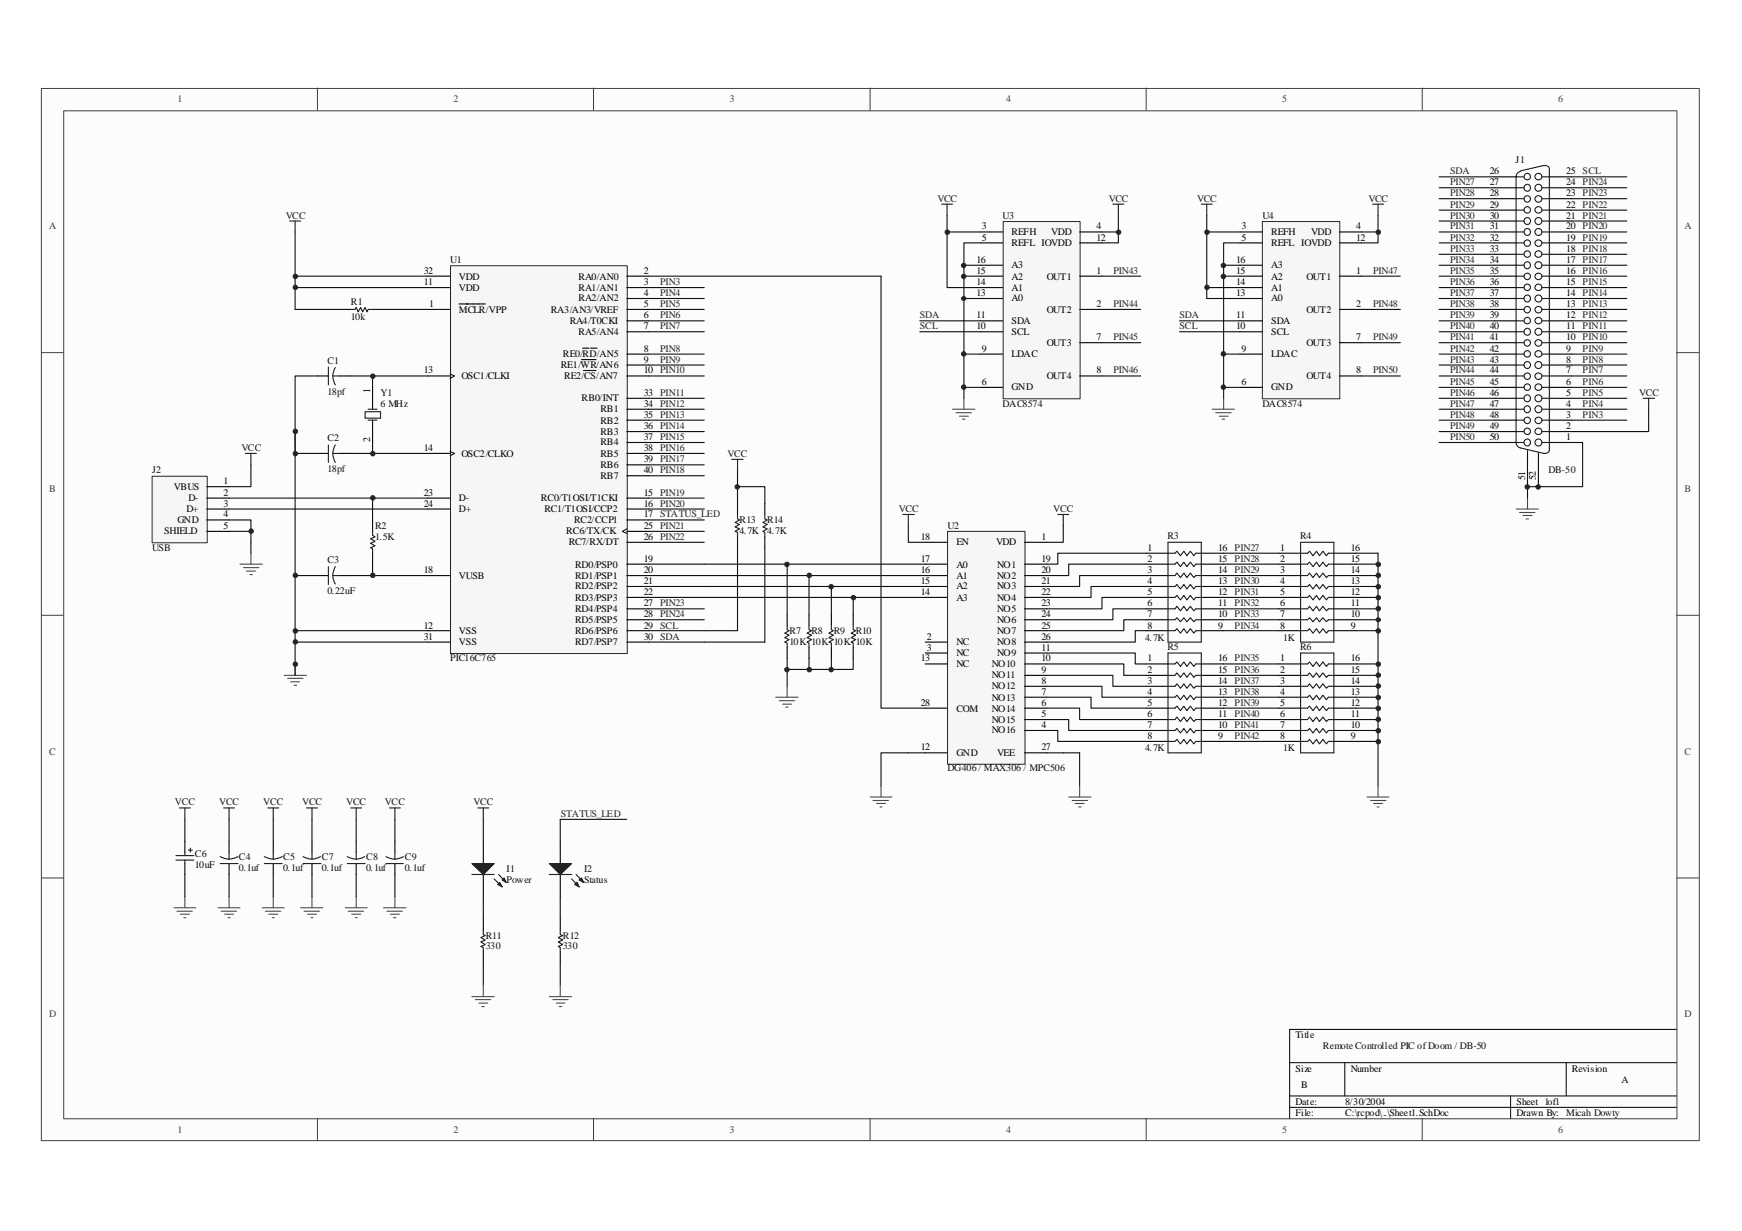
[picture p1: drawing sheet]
<svg xmlns="http://www.w3.org/2000/svg" width="297mm" height="210mm" viewBox="0 0 297 210" stroke-linecap="round" stroke-linejoin="round" font-family="sans-serif">
<defs><g id="words">
<g font-size="1.7" fill="#3f3f3f">
<text x="30.3" y="17.5">1</text>
<text x="77.3" y="17.5">2</text>
<text x="124.4" y="17.5">3</text>
<text x="171.6" y="17.5">4</text>
<text x="218.6" y="17.5">5</text>
<text x="265.7" y="17.5">6</text>
<text x="8.4" y="39.1">A</text>
<text x="287.2" y="39.1">A</text>
<text x="8.4" y="83.9">B</text>
<text x="287.2" y="83.9">B</text>
<text x="8.4" y="128.7">C</text>
<text x="287.2" y="128.7">C</text>
<text x="8.4" y="173.5">D</text>
<text x="287.2" y="173.5">D</text>
<text x="30.3" y="193.1">1</text>
<text x="77.3" y="193.1">2</text>
<text x="124.4" y="193.1">3</text>
<text x="171.6" y="193.1">4</text>
<text x="218.6" y="193.1">5</text>
<text x="265.7" y="193.1">6</text>
</g>
<g font-size="1.7" fill="#252525">
<text x="247.3" y="29.7">SDA</text>
<text x="247.3" y="35.4">PIN29</text>
<text x="247.3" y="33.5">PIN28</text>
<text x="247.3" y="31.6">PIN27</text>
<text x="247.3" y="39.1">PIN31</text>
<text x="247.3" y="37.3">PIN30</text>
<text x="247.3" y="41.1">PIN32</text>
<text x="189.9" y="46.8">PIN43</text>
<text x="234.1" y="46.8">PIN47</text>
<text x="247.3" y="46.8">PIN35</text>
<text x="247.3" y="44.8">PIN34</text>
<text x="247.3" y="42.9">PIN33</text>
<text x="112.6" y="48.6">PIN3</text>
<text x="112.6" y="52.4">PIN5</text>
<text x="112.6" y="50.5">PIN4</text>
<text x="189.9" y="52.4">PIN44</text>
<text x="234.1" y="52.4">PIN48</text>
<text x="247.3" y="52.4">PIN38</text>
<text x="247.3" y="50.5">PIN37</text>
<text x="247.3" y="48.6">PIN36</text>
<text x="112.6" y="60">PIN8</text>
<text x="112.6" y="54.3">PIN6</text>
<text x="112.6" y="56.1">PIN7</text>
<text x="156.8" y="54.3">SDA</text>
<text x="156.8" y="56.1">SCL</text>
<text x="189.9" y="58">PIN45</text>
<text x="201.1" y="54.3">SDA</text>
<text x="201.1" y="56.1">SCL</text>
<text x="234.1" y="58">PIN49</text>
<text x="247.3" y="60">PIN42</text>
<text x="247.3" y="58">PIN41</text>
<text x="247.3" y="56.1">PIN40</text>
<text x="247.3" y="54.3">PIN39</text>
<text x="269.9" y="60">PIN9</text>
<text x="112.6" y="61.8">PIN9</text>
<text x="189.9" y="63.7">PIN46</text>
<text x="234.1" y="63.7">PIN50</text>
<text x="247.3" y="65.6">PIN45</text>
<text x="247.3" y="63.7">PIN44</text>
<text x="247.3" y="61.8">PIN43</text>
<text x="269.9" y="65.6">PIN6</text>
<text x="269.9" y="63.7">PIN7</text>
<text x="269.9" y="61.8">PIN8</text>
<text x="247.3" y="71.3">PIN48</text>
<text x="247.3" y="69.4">PIN47</text>
<text x="247.3" y="67.5">PIN46</text>
<text x="269.9" y="71.3">PIN3</text>
<text x="269.9" y="69.4">PIN4</text>
<text x="269.9" y="67.5">PIN5</text>
<text x="247.3" y="75">PIN50</text>
<text x="247.3" y="73.2">PIN49</text>
<text x="210.5" y="107.2">PIN34</text>
<text x="210.5" y="126.1">PIN42</text>
<text x="95.6" y="139.3">STATUS_LED</text>
</g>
<g font-size="1.7">
<text x="254" y="29.7">26</text>
<text x="267.1" y="29.7">25 SCL</text>
<text x="254" y="35.4">29</text>
<text x="254" y="33.5">28</text>
<text x="254" y="31.6">27</text>
<text x="267.1" y="31.6">24 PIN24</text>
<text x="267.1" y="33.5">23 PIN23</text>
<text x="267.1" y="35.4">22 PIN22</text>
<text x="167.4" y="39.1">3</text>
<text x="167.4" y="41.1">5</text>
<text x="172.5" y="40.1">REFH</text>
<text x="179.3" y="40.1">VDD</text>
<text x="187" y="39.1">4</text>
<text x="187" y="41.1">12</text>
<text x="211.7" y="39.1">3</text>
<text x="211.7" y="41.1">5</text>
<text x="216.8" y="40.1">REFH</text>
<text x="223.5" y="40.1">VDD</text>
<text x="231.3" y="39.1">4</text>
<text x="231.3" y="41.1">12</text>
<text x="254" y="37.3">30</text>
<text x="254" y="41.1">32</text>
<text x="254" y="39.1">31</text>
<text x="267.1" y="39.1">20 PIN20</text>
<text x="267.1" y="41.1">19 PIN19</text>
<text x="267.1" y="37.3">21 PIN21</text>
<text x="72.2" y="46.8">32</text>
<text x="78.3" y="47.7">VDD</text>
<text x="98.7" y="47.7">RA0/AN0</text>
<text x="109.8" y="46.8">2</text>
<text x="166.5" y="46.8">15</text>
<text x="166.5" y="44.8">16</text>
<text x="172.5" y="47.7">A2</text>
<text x="172.5" y="45.7">A3</text>
<text x="172.5" y="42">REFL IOVDD</text>
<text x="178.5" y="47.7">OUT1</text>
<text x="187" y="46.8">1</text>
<text x="210.8" y="46.8">15</text>
<text x="210.8" y="44.8">16</text>
<text x="216.8" y="47.7">A2</text>
<text x="216.8" y="45.7">A3</text>
<text x="216.8" y="42">REFL IOVDD</text>
<text x="222.8" y="47.7">OUT1</text>
<text x="231.3" y="46.8">1</text>
<text x="254" y="46.8">35</text>
<text x="254" y="44.8">34</text>
<text x="254" y="42.9">33</text>
<text x="267.1" y="46.8">16 PIN16</text>
<text x="267.1" y="44.8">17 PIN17</text>
<text x="267.1" y="42.9">18 PIN18</text>
<text x="72.2" y="48.6">11</text>
<text x="73.2" y="52.4">1</text>
<text x="78.3" y="53.4">MCLR/VPP</text>
<text x="78.3" y="49.5">VDD</text>
<text x="93.9" y="53.4">RA3/AN3/VREF</text>
<text x="98.7" y="49.5">RA1/AN1</text>
<text x="98.7" y="51.4">RA2/AN2</text>
<text x="109.8" y="48.6">3</text>
<text x="109.8" y="50.5">4</text>
<text x="109.8" y="52.4">5</text>
<text x="166.5" y="48.6">14</text>
<text x="166.5" y="50.5">13</text>
<text x="172.5" y="49.5">A1</text>
<text x="172.5" y="51.4">A0</text>
<text x="178.5" y="53.4">OUT2</text>
<text x="187" y="52.4">2</text>
<text x="210.8" y="48.6">14</text>
<text x="210.8" y="50.5">13</text>
<text x="216.8" y="49.5">A1</text>
<text x="216.8" y="51.4">A0</text>
<text x="222.8" y="53.4">OUT2</text>
<text x="231.3" y="52.4">2</text>
<text x="254" y="52.4">38</text>
<text x="254" y="50.5">37</text>
<text x="254" y="48.6">36</text>
<text x="267.1" y="52.4">13 PIN13</text>
<text x="267.1" y="50.5">14 PIN14</text>
<text x="267.1" y="48.6">15 PIN15</text>
<text x="97.1" y="55.2">RA4/T0CKI</text>
<text x="98.7" y="57.1">RA5/AN4</text>
<text x="109.8" y="54.3">6</text>
<text x="109.8" y="56.1">7</text>
<text x="109.8" y="60">8</text>
<text x="166.5" y="56.1">10</text>
<text x="166.5" y="54.3">11</text>
<text x="167.4" y="60">9</text>
<text x="172.5" y="57.1">SCL</text>
<text x="172.5" y="55.2">SDA</text>
<text x="178.5" y="59">OUT3</text>
<text x="187" y="58">7</text>
<text x="210.8" y="56.1">10</text>
<text x="210.8" y="54.3">11</text>
<text x="211.7" y="60">9</text>
<text x="216.8" y="57.1">SCL</text>
<text x="216.8" y="55.2">SDA</text>
<text x="222.8" y="59">OUT3</text>
<text x="231.3" y="58">7</text>
<text x="254" y="56.1">40</text>
<text x="254" y="54.3">39</text>
<text x="254" y="60">42</text>
<text x="254" y="58">41</text>
<text x="267.1" y="60">9</text>
<text x="267.1" y="58">10 PIN10</text>
<text x="267.1" y="56.1">11 PIN11</text>
<text x="267.1" y="54.3">12 PIN12</text>
<text x="72.2" y="63.7">13</text>
<text x="78.7" y="64.7">OSC1/CLKI</text>
<text x="95.6" y="62.8">RE1/WR/AN6</text>
<text x="96" y="60.9">RE0/RD/AN5</text>
<text x="96.2" y="64.7">RE2/CS/AN7</text>
<text x="109.8" y="61.8">9</text>
<text x="109.8" y="63.7">10 PIN10</text>
<text x="167.4" y="65.6">6</text>
<text x="172.5" y="60.9">LDAC</text>
<text x="178.5" y="64.7">OUT4</text>
<text x="187" y="63.7">8</text>
<text x="211.7" y="65.6">6</text>
<text x="216.8" y="60.9">LDAC</text>
<text x="222.8" y="64.7">OUT4</text>
<text x="231.3" y="63.7">8</text>
<text x="254" y="65.6">45</text>
<text x="254" y="63.7">44</text>
<text x="254" y="61.8">43</text>
<text x="267.1" y="65.6">6</text>
<text x="267.1" y="63.7">7</text>
<text x="267.1" y="61.8">8</text>
<text x="63.1" y="67" transform="rotate(-90 63.1 67)">1</text>
<text x="99.2" y="68.4">RB0/INT</text>
<text x="102.4" y="70.3">RB1</text>
<text x="109.8" y="67.5">33 PIN11</text>
<text x="109.8" y="69.4">34 PIN12</text>
<text x="109.8" y="71.3">35 PIN13</text>
<text x="172.5" y="66.6">GND</text>
<text x="216.8" y="66.6">GND</text>
<text x="254" y="71.3">48</text>
<text x="254" y="69.4">47</text>
<text x="254" y="67.5">46</text>
<text x="267.1" y="71.3">3</text>
<text x="267.1" y="69.4">4</text>
<text x="267.1" y="67.5">5</text>
<text x="63.1" y="75.3" transform="rotate(-90 63.1 75.3)">2</text>
<text x="72.2" y="77">14</text>
<text x="78.7" y="77.9">OSC2/CLKO</text>
<text x="102.4" y="72.2">RB2</text>
<text x="102.4" y="74.1">RB3</text>
<text x="102.4" y="76">RB4</text>
<text x="102.4" y="77.9">RB5</text>
<text x="109.8" y="73.2">36 PIN14</text>
<text x="109.8" y="75">37 PIN15</text>
<text x="109.8" y="77">38 PIN16</text>
<text x="254" y="75">50</text>
<text x="254" y="73.2">49</text>
<text x="267.1" y="75">1</text>
<text x="267.1" y="73.2">2</text>
<text x="29.7" y="83.6">VBUS</text>
<text x="38.1" y="82.6">1</text>
<text x="102.4" y="79.8">RB6</text>
<text x="102.4" y="81.6">RB7</text>
<text x="109.8" y="78.8">39 PIN17</text>
<text x="109.8" y="80.7">40 PIN18</text>
<text x="260" y="81.9" transform="rotate(-90 260 81.9)">51</text>
<text x="261.9" y="81.9" transform="rotate(-90 261.9 81.9)">52</text>
<text x="30.3" y="89.3">GND</text>
<text x="31.8" y="87.3">D+</text>
<text x="32.1" y="85.4">D-</text>
<text x="38.1" y="84.5">2</text>
<text x="38.1" y="88.2">4</text>
<text x="38.1" y="86.4">3</text>
<text x="72.2" y="84.5">23</text>
<text x="72.2" y="86.4">24</text>
<text x="78.3" y="85.4">D-</text>
<text x="78.3" y="87.3">D+</text>
<text x="92.2" y="85.4">RC0/T1OSI/T1CKI</text>
<text x="92.8" y="87.3">RC1/T1OSI/CCP2</text>
<text x="97.9" y="89.3">RC2/CCP1</text>
<text x="109.8" y="88.2">17 STATUS_LED</text>
<text x="109.8" y="84.5">15 PIN19</text>
<text x="109.8" y="86.4">16 PIN20</text>
<text x="28" y="91.1">SHIELD</text>
<text x="38.1" y="90.2">5</text>
<text x="96.5" y="91.1">RC6/TX/CK</text>
<text x="97" y="93">RC7/RX/DT</text>
<text x="109.8" y="90.2">25 PIN21</text>
<text x="109.8" y="92">26 PIN22</text>
<text x="109.8" y="95.9">19</text>
<text x="157" y="92">18</text>
<text x="157" y="95.9">17</text>
<text x="163.1" y="93">EN</text>
<text x="169.9" y="93">VDD</text>
<text x="177.6" y="92">1</text>
<text x="177.6" y="95.9">19</text>
<text x="195.7" y="93.9">1</text>
<text x="195.7" y="95.9">2</text>
<text x="207.7" y="93.9">16 PIN27</text>
<text x="207.7" y="95.9">15 PIN28</text>
<text x="218.3" y="93.9">1</text>
<text x="218.3" y="95.9">2</text>
<text x="230.3" y="93.9">16</text>
<text x="230.3" y="95.9">15</text>
<text x="72.2" y="97.7">18</text>
<text x="78.3" y="98.7">VUSB</text>
<text x="98.1" y="96.8">RD0/PSP0</text>
<text x="98.1" y="98.7">RD1/PSP1</text>
<text x="98.1" y="100.5">RD2/PSP2</text>
<text x="109.8" y="97.7">20</text>
<text x="109.8" y="99.6">21</text>
<text x="109.8" y="101.5">22</text>
<text x="157" y="97.7">16</text>
<text x="157" y="99.6">15</text>
<text x="157" y="101.5">14</text>
<text x="163.1" y="96.8">A0</text>
<text x="163.1" y="98.7">A1</text>
<text x="163.1" y="100.5">A2</text>
<text x="170" y="96.8">NO1</text>
<text x="170" y="98.7">NO2</text>
<text x="170" y="100.5">NO3</text>
<text x="177.6" y="97.7">20</text>
<text x="177.6" y="99.6">21</text>
<text x="177.6" y="101.5">22</text>
<text x="195.7" y="97.7">3</text>
<text x="195.7" y="99.6">4</text>
<text x="195.7" y="101.5">5</text>
<text x="207.7" y="97.7">14 PIN29</text>
<text x="207.7" y="99.6">13 PIN30</text>
<text x="207.7" y="101.5">12 PIN31</text>
<text x="218.3" y="97.7">3</text>
<text x="218.3" y="99.6">4</text>
<text x="218.3" y="101.5">5</text>
<text x="230.3" y="97.7">14</text>
<text x="230.3" y="99.6">13</text>
<text x="230.3" y="101.5">12</text>
<text x="72.2" y="107.2">12</text>
<text x="98.1" y="102.5">RD3/PSP3</text>
<text x="98.1" y="104.3">RD4/PSP4</text>
<text x="98.1" y="106.2">RD5/PSP5</text>
<text x="109.8" y="103.4">27 PIN23</text>
<text x="109.8" y="105.3">28 PIN24</text>
<text x="109.8" y="107.2">29 SCL</text>
<text x="163.1" y="102.5">A3</text>
<text x="170" y="102.5">NO4</text>
<text x="170" y="104.3">NO5</text>
<text x="170" y="106.2">NO6</text>
<text x="177.6" y="103.4">23</text>
<text x="177.6" y="105.3">24</text>
<text x="177.6" y="107.2">25</text>
<text x="195.7" y="103.4">6</text>
<text x="195.7" y="105.3">7</text>
<text x="195.7" y="107.2">8</text>
<text x="207.7" y="103.4">11 PIN32</text>
<text x="207.7" y="105.3">10 PIN33</text>
<text x="207.7" y="107.2">9</text>
<text x="218.3" y="103.4">6</text>
<text x="218.3" y="105.3">7</text>
<text x="218.3" y="107.2">8</text>
<text x="230.3" y="103.4">11</text>
<text x="230.3" y="105.3">10</text>
<text x="230.3" y="107.2">9</text>
<text x="72.2" y="109.1">31</text>
<text x="78.3" y="108.1">VSS</text>
<text x="78.3" y="110">VSS</text>
<text x="98.1" y="108.1">RD6/PSP6</text>
<text x="98.1" y="110">RD7/PSP7</text>
<text x="109.8" y="109.1">30 SDA</text>
<text x="157" y="112.8">13</text>
<text x="158" y="109.1">2</text>
<text x="158" y="110.9">3</text>
<text x="163.1" y="110">NC</text>
<text x="163.1" y="111.9">NC</text>
<text x="163.1" y="113.8">NC</text>
<text x="169.1" y="113.8">NO10</text>
<text x="170" y="111.9">NO9</text>
<text x="170" y="108.1">NO7</text>
<text x="170" y="110">NO8</text>
<text x="177.6" y="112.8">10</text>
<text x="177.6" y="110.9">11</text>
<text x="177.6" y="109.1">26</text>
<text x="195.7" y="112.8">1</text>
<text x="207.7" y="112.8">16 PIN35</text>
<text x="218.3" y="112.8">1</text>
<text x="230.3" y="112.8">16</text>
<text x="169.1" y="119.5">NO13</text>
<text x="169.1" y="117.5">NO12</text>
<text x="169.1" y="115.7">NO11</text>
<text x="177.6" y="118.5">7</text>
<text x="177.6" y="116.6">8</text>
<text x="177.6" y="114.7">9</text>
<text x="195.7" y="114.7">2</text>
<text x="195.7" y="116.6">3</text>
<text x="195.7" y="118.5">4</text>
<text x="207.7" y="114.7">15 PIN36</text>
<text x="207.7" y="116.6">14 PIN37</text>
<text x="207.7" y="118.5">13 PIN38</text>
<text x="218.3" y="114.7">2</text>
<text x="218.3" y="116.6">3</text>
<text x="218.3" y="118.5">4</text>
<text x="230.3" y="114.7">15</text>
<text x="230.3" y="116.6">14</text>
<text x="230.3" y="118.5">13</text>
<text x="157" y="120.4">28</text>
<text x="163.1" y="121.3">COM</text>
<text x="169.1" y="125.1">NO16</text>
<text x="169.1" y="123.2">NO15</text>
<text x="169.1" y="121.3">NO14</text>
<text x="177.6" y="124.1">4</text>
<text x="177.6" y="122.3">5</text>
<text x="177.6" y="120.4">6</text>
<text x="195.7" y="120.4">5</text>
<text x="195.7" y="122.3">6</text>
<text x="195.7" y="124.1">7</text>
<text x="207.7" y="120.4">12 PIN39</text>
<text x="207.7" y="122.3">11 PIN40</text>
<text x="207.7" y="124.1">10 PIN41</text>
<text x="218.3" y="120.4">5</text>
<text x="218.3" y="122.3">6</text>
<text x="218.3" y="124.1">7</text>
<text x="230.3" y="120.4">12</text>
<text x="230.3" y="122.3">11</text>
<text x="230.3" y="124.1">10</text>
<text x="157" y="127.9">12</text>
<text x="163.1" y="128.9">GND</text>
<text x="170" y="128.9">VEE</text>
<text x="177.6" y="127.9">27</text>
<text x="195.7" y="126.1">8</text>
<text x="207.7" y="126.1">9</text>
<text x="218.3" y="126.1">8</text>
<text x="230.3" y="126.1">9</text>
<text x="220.9" y="177.1">Title</text>
<text x="220.9" y="182.7">Size</text>
<text x="221.9" y="185.5">B</text>
<text x="230.3" y="182.7">Number</text>
<text x="268" y="182.7">Revision</text>
<text x="220.9" y="188.4">Date:</text>
<text x="220.9" y="190.3">File:</text>
<text x="229.4" y="188.4">8/30/2004</text>
<text x="229.4" y="190.3">C:\rcpod\..\Sheet1.SchDoc</text>
<text x="258.6" y="188.4">Sheet 1of1</text>
<text x="258.6" y="190.3">Drawn By:</text>
</g>
<g font-size="1.7" fill="#0e0e0e">
<text x="258.4" y="27.9">J1</text>
<text x="171" y="37.3">U3</text>
<text x="215.3" y="37.3">U4</text>
<text x="76.7" y="44.8">U1</text>
<text x="59.8" y="52">R1</text>
<text x="59.8" y="54.6">10k</text>
<text x="55.8" y="62">C1</text>
<text x="55.8" y="67.3">18pf</text>
<text x="64.9" y="69.4">6 MHz</text>
<text x="64.9" y="67.5">Y1</text>
<text x="171" y="69.4">DAC8574</text>
<text x="215.3" y="69.4">DAC8574</text>
<text x="55.8" y="75.2">C2</text>
<text x="25.9" y="80.7">J2</text>
<text x="55.8" y="80.5">18pf</text>
<text x="264" y="80.7">DB-50</text>
<text x="126.1" y="89.3">R13</text>
<text x="130.8" y="89.3">R14</text>
<text x="25.9" y="93.9">USB</text>
<text x="64" y="90.2">R2</text>
<text x="64" y="92">1.5K</text>
<text x="126.1" y="91.1">4.7K</text>
<text x="130.8" y="91.1">4.7K</text>
<text x="161.6" y="90.2">U2</text>
<text x="199.1" y="91.9">R3</text>
<text x="221.7" y="91.9">R4</text>
<text x="55.8" y="96">C3</text>
<text x="55.8" y="101.3">0.22uF</text>
<text x="76.7" y="112.8">PIC16C765</text>
<text x="134.6" y="110">10K 10K 10K 10K</text>
<text x="134.6" y="108.1">R7</text>
<text x="138.4" y="108.1">R8</text>
<text x="142.2" y="108.1">R9</text>
<text x="145.9" y="108.1">R10</text>
<text x="195.3" y="109.2">4.7K</text>
<text x="199.1" y="110.8">R5</text>
<text x="218.8" y="109.2">1K</text>
<text x="221.7" y="110.8">R6</text>
<text x="161.6" y="131.5">DG406/ MAX306 / MPC506</text>
<text x="195.3" y="128.1">4.7K</text>
<text x="218.8" y="128.1">1K</text>
<text x="33.2" y="147.9">10uF</text>
<text x="33.2" y="146.1">C6</text>
<text x="40.8" y="148.5">0.1uf</text>
<text x="40.8" y="146.7">C4</text>
<text x="48.3" y="148.5">0.1uf</text>
<text x="48.3" y="146.7">C5</text>
<text x="54.9" y="148.5">0.1uf</text>
<text x="54.9" y="146.7">C7</text>
<text x="62.4" y="148.5">0.1uf</text>
<text x="62.4" y="146.7">C8</text>
<text x="69" y="148.5">0.1uf</text>
<text x="69" y="146.7">C9</text>
<text x="86.4" y="148.7">I1</text>
<text x="99.6" y="148.7">I2</text>
<text x="86.4" y="150.6">Power</text>
<text x="99.6" y="150.6">Status</text>
<text x="82.8" y="161.9">330</text>
<text x="82.8" y="160">R11</text>
<text x="96" y="161.9">330</text>
<text x="96" y="160">R12</text>
<text x="225.6" y="178.9">Remote Controlled PIC ofDoom / DB-50</text>
<text x="276.5" y="184.6">A</text>
<text x="267.1" y="190.3">Micah Dowty</text>
</g>
<g font-size="1.7" fill="#1b1b1b">
<text x="159.9" y="34.5">VCC</text>
<text x="189.1" y="34.5">VCC</text>
<text x="204.2" y="34.5">VCC</text>
<text x="233.4" y="34.5">VCC</text>
<text x="48.7" y="37.3">VCC</text>
<text x="279.5" y="67.5">VCC</text>
<text x="41.2" y="77">VCC</text>
<text x="124.1" y="77.9">VCC</text>
<text x="153.3" y="87.3">VCC</text>
<text x="179.6" y="87.3">VCC</text>
<text x="29.8" y="137.3">VCC</text>
<text x="37.4" y="137.3">VCC</text>
<text x="44.9" y="137.3">VCC</text>
<text x="51.5" y="137.3">VCC</text>
<text x="59" y="137.3">VCC</text>
<text x="65.6" y="137.3">VCC</text>
<text x="80.7" y="137.3">VCC</text>
</g>
</g></defs>
<path d="M7.1 15.2h282.7v179.3h-282.7z" fill="#fcfcfc"/>
<path d="M7.1 15.1h282.7v179.4h-282.7z" fill="none" stroke="#3f3f3f" stroke-width=".17"/>
<path d="M11 19h274.9v171.8h-274.9z" fill="#fcfcfc"/>
<g fill="none" stroke="#3f3f3f" stroke-width=".17">
<path d="M10.9 18.9h275v171.9h-275zM54.1 15v3.8M101.2 15v3.8M148.4 15v3.8M195.4 15v3.8M242.5 15v3.8M7.1 60.1h3.7M285.9 60.1h3.8M7.1 104.9h3.7M285.9 104.9h3.8M7.1 149.7h3.7M285.9 149.7h3.8"/>
<path d="M54.1 190.7v3.8M101.2 190.7v3.8M148.4 190.7v3.8M195.4 190.7v3.8M242.5 190.7v3.8"/>
</g>
<path d="M285.9 175.5h-66v15.2M219.9 181.2h66M219.9 186.9h66M219.9 188.8h66M229.3 181.2v5.7M257.6 186.9v3.8M267.1 181.2v5.7" fill="none" stroke="#000" stroke-width=".17"/>
<path d="M54.1 64.1h1.9M54.1 77.3h1.9M57.9 64.1h1.9M57.9 77.3h1.9M63.5 66.1v3.7M63.5 71.6v3.9M54.1 98.1h1.9M57.9 98.1h1.9M63.5 88.7v1.9M63.5 94.3v1.9M39.1 143.4v1.9M39.1 147.2v1.9" fill="none" stroke="#000" stroke-width=".19"/>
<g fill="none" stroke="#1b1b1b" stroke-width=".19">
<path d="M49.4 37.7h1.9M50.3 37.7v1.9M56 62.6v3M56 75.9v2.9M56.8 64.1l.1 .8 .3 .7M56.8 77.3l.1 .8 .3 .7M56.8 64.1h1.1M56.8 77.3h1.1M57.2 62.7l-.3 .7-.1 .7M57.2 75.9l-.3 .7-.1 .7M62.3 70.2h2.6v1.1h-2.6zM62.8 71.6h1.5"/>
<path d="M62.8 69.8h1.5M56 96.6v3.1M56.8 98.1l.1 .8 .3 .7M56.8 98.1h1.1M57.2 96.6l-.3 .7-.1 .8M63.5 90.6v.7l.5 .2-.8 .4 .8 .4-.8 .3 .8 .5-.8 .3 .3 .2v.7M37.5 146.1l.8 .3 .8 .1M37.5 147.2h3.1M39.1 145.3v1.2M40.6 146.1l-.8 .3-.7 .1"/>
</g>
<g fill="none" stroke="#0e0e0e" stroke-width=".19">
<path d="M50.3 39.6v7.5M50.3 47.1v1.9h22.6M50.3 47.1h22.6M50.3 73.6v41.6M54.1 64.1h-3.8v13.2h3.8M59.8 64.1h13.1M59.8 77.3h13.1M63.5 64.1v2M63.5 75.5v1.8M50.3 98.1h3.8M59.8 98.1h3.7M63.5 96.2v1.9h9.4"/>
<path d="M50.3 107.5h22.6M50.3 109.5h22.6"/>
</g>
<path d="M48.5 115.2h3.8M49.1 115.7h2.6M49.6 116.3h1.5M50.2 116.9h.4M50.3 113.2v2" fill="none" stroke="#4c4c4c" stroke-width=".19"/>
<path d="M76.9 45.4h30.1v66h-30.1z" fill="#f6f6f6"/>
<path d="M76.8 45.3h30.2v66.1h-30.2z" fill="none" stroke="#252525" stroke-width=".17"/>
<g fill="none" stroke="#000" stroke-width=".19">
<path d="M72.9 47.1h3.8M72.9 49h3.8M72.9 52.8h3.8M78.3 51.8h4.4M99.3 59.4h1.1M100.7 59.4h1.1M106.9 47.1h3.7M106.9 49h3.7M106.9 50.9h3.7M106.9 52.8h3.7M106.9 54.7h3.7M106.9 56.6h3.7"/>
<path d="M72.9 77.3h3.8M72.9 64.1h3.8M99.2 61.3h2.4M99.5 63.2h2.1M106.9 67.9h3.7M106.9 69.8h3.7M106.9 71.6h3.7M106.9 73.6h3.7M106.9 75.5h3.7M106.9 77.3h3.7M106.9 79.3h3.7M106.9 60.4h3.7"/>
<path d="M106.9 62.2h3.7M106.9 64.1h3.7M72.9 84.9h3.8M72.9 86.8h3.8M72.9 98.1h3.8M106.9 81.1h3.7M106.9 84.9h3.7M106.9 86.8h3.7M106.9 88.7h3.7M106.9 98.1h3.7M106.9 90.6h3.7M106.9 92.5h3.7"/>
<path d="M106.9 96.2h3.7M72.9 107.5h3.8M72.9 109.5h3.8M106.9 100h3.7M106.9 101.9h3.7M106.9 103.8h3.7M106.9 105.7h3.7M106.9 107.5h3.7M106.9 109.5h3.7M31.5 143.4v1.9M31.5 147.2v1.9"/>
</g>
<path d="M76.7 63.8l.8 .3-.8 .4M76.7 77l.8 .3-.8 .4M106.9 90.2l-.8 .4 .8 .3" fill="none" stroke="#000" stroke-width=".17"/>
<path d="M41.9 77.3h1.8M42.8 77.3v2M30.6 137.8h1.9M31.5 137.8v1.9M30 145.9h3M30 146.7h3M31.5 145.3v.6M31.5 146.7v.5M32.1 145h.7M32.5 144.6v.7" fill="none" stroke="#1b1b1b" stroke-width=".19"/>
<path d="M40.9 96.2h3.8M41.5 96.8h2.6M42 97.4h1.5M42.6 98h.4M42.8 94.3v1.9M29.7 154.8h3.7M30.2 155.4h2.6M30.8 155.9h1.5M31.4 156.5h.3M31.5 152.9v1.9" fill="none" stroke="#4c4c4c" stroke-width=".19"/>
<path d="M42.8 79.3v3.7h-3.7M39.1 88.7h3.7v5.6M39.1 90.6h3.7M31.5 139.7v3.7M31.5 149.1v3.8" fill="none" stroke="#0e0e0e" stroke-width=".19"/>
<path d="M26 81.3h9.3v11.3h-9.3z" fill="#f6f6f6"/>
<path d="M25.9 81.2h9.4v11.4h-9.4z" fill="none" stroke="#252525" stroke-width=".17"/>
<path d="M35.2 83h3.9M35.2 84.9h3.9M35.2 86.8h3.9M35.2 88.7h3.9M35.2 90.6h3.9M46.6 143.4v1.9M46.6 147.2v1.9" fill="none" stroke="#000" stroke-width=".19"/>
<path d="M38.1 137.8h1.9M39.1 137.8v1.9M45.7 137.8h1.8M46.6 137.8v1.9M45.1 146.1l.7 .3 .8 .1M45.1 147.2h3M46.6 145.3v1.2M48.1 146.1l-.7 .3-.8 .1" fill="none" stroke="#1b1b1b" stroke-width=".19"/>
<path d="M37.2 154.8h3.7M37.7 155.4h2.6M38.3 155.9h1.5M38.9 156.5h.3M39.1 152.9v1.9M44.7 154.8h3.8M45.2 155.4h2.7M45.8 155.9h1.6M46.4 156.5h.4M46.6 152.9v1.9" fill="none" stroke="#4c4c4c" stroke-width=".19"/>
<path d="M39.1 139.7v3.7M46.6 139.7v3.7M39.1 149.1v3.8M46.6 149.1v3.8" fill="none" stroke="#0e0e0e" stroke-width=".19"/>
<circle cx="42.8" cy="90.6" r=".39" fill="#252525"/>
<circle cx="42.8" cy="90.6" r=".39" fill="none" stroke="#252525" stroke-width=".17"/>
<circle cx="50.4" cy="77.4" r=".39" fill="#252525"/>
<circle cx="50.4" cy="77.4" r=".39" fill="none" stroke="#252525" stroke-width=".17"/>
<circle cx="50.4" cy="113.3" r=".39" fill="#252525"/>
<circle cx="50.4" cy="113.3" r=".39" fill="none" stroke="#252525" stroke-width=".17"/>
<circle cx="50.4" cy="73.5" r=".39" fill="#252525"/>
<circle cx="50.4" cy="73.5" r=".39" fill="none" stroke="#252525" stroke-width=".17"/>
<circle cx="50.4" cy="98.1" r=".39" fill="#252525"/>
<circle cx="50.4" cy="98.1" r=".39" fill="none" stroke="#252525" stroke-width=".17"/>
<path d="M57.9 52.8h1.9M63.5 52.8h1.9M82.4 143.4v3.8M82.4 149.1v3.8M82.4 156.6v2M82.4 162.3v2" fill="none" stroke="#000" stroke-width=".19"/>
<path d="M59.8 52.8h.8l.1-.4 .4 .8 .4-.8 .3 .8 .5-.8 .3 .8 .2-.4h.7M82.4 158.6v.8l.3 .1-.7 .4 .7 .4-.7 .3 .7 .4-.7 .4 .4 .2v.7" fill="none" stroke="#1b1b1b" stroke-width=".19"/>
<path d="M50.3 49v3.8h7.6M65.4 52.8h7.5M82.4 164.3v3.7" fill="none" stroke="#0e0e0e" stroke-width=".19"/>
<path d="M80.5 169.9h3.8M81.1 170.4h2.6M81.6 171h1.6M82.2 171.6h.4M82.4 168v1.9" fill="none" stroke="#4c4c4c" stroke-width=".19"/>
<path d="M80.5 147.2h3.8l-1.9 1.9z" fill="#1b1b1b"/>
<path d="M80.5 147.2h3.8l-1.9 1.9zM84.3 149.9l1.3 1.3M85 149.1l1.3 1.4" fill="none" stroke="#1b1b1b" stroke-width=".19"/>
<path d="M84.9 150.8l.3-.3 .4 .7z" fill="#1b1b1b"/>
<path d="M84.9 150.8l.3-.3 .4 .7z" fill="none" stroke="#1b1b1b" stroke-width=".19"/>
<path d="M86 149.7l.3 .8-.7-.5z" fill="#1b1b1b"/>
<g fill="none" stroke="#1b1b1b" stroke-width=".19">
<path d="M258.5 37.7h1.4M258.5 33.9h1.4M258.5 30.2h1.4M258.5 32h1.4M258.5 35.8h1.4M258.5 39.6h1.4M258.5 30.2v45.3M259.3 29.2a.92 .92 0 0 0-.8 1M262.9 37.7h1.3M262.9 33.9h1.3M262.9 30.2h1.3M262.9 32h1.3"/>
<path d="M262.9 35.8h1.3M262.9 39.6h1.3M263.3 28.3l.1-.1a.68 .68 0 0 1 .8 .6v48a.83 .83 0 0 1-.9 .5l-4-.9a.99 .99 0 0 1-.8-.9M263.3 28.2l-4 .9M258.5 45.2h1.4M258.5 41.4h1.4M258.5 43.4h1.4M258.5 47.1h1.4M258.5 49h1.4M258.5 50.9h1.4M258.5 52.8h1.4M258.5 54.7h1.4"/>
<path d="M258.5 58.4h1.4M258.5 56.6h1.4M262.9 45.2h1.3M262.9 41.4h1.3M262.9 43.4h1.3M262.9 47.1h1.3M262.9 49h1.3M262.9 50.9h1.3M262.9 52.8h1.3M262.9 54.7h1.3M262.9 58.4h1.3M262.9 56.6h1.3"/>
<path d="M258.5 60.4h1.4M258.5 62.2h1.4M258.5 64.1h1.4M258.5 66.1h1.4M258.5 67.9h1.4M258.5 69.8h1.4M258.5 71.6h1.4M258.5 73.6h1.4M258.5 75.5h1.4M260.5 76.8v.5M262.3 77.1v.2M262.9 60.4h1.3"/>
<path d="M262.9 62.2h1.3M262.9 64.1h1.3M262.9 66.1h1.3M262.9 67.9h1.3M262.9 69.8h1.3M262.9 71.6h1.3M262.9 73.6h1.3M262.9 75.5h1.3M81.5 137.8h1.8M82.4 137.8v1.9M80.5 149.1h3.8M85.6 150l.4-.3 .3 .8z"/>
<circle cx="260.4" cy="39.5" r=".57"/>
<circle cx="260.4" cy="32" r=".57"/>
<circle cx="260.4" cy="37.7" r=".57"/>
<circle cx="260.4" cy="30.1" r=".55"/>
<circle cx="260.4" cy="35.8" r=".55"/>
<circle cx="260.4" cy="33.9" r=".54"/>
<circle cx="262.3" cy="39.6" r=".6"/>
<circle cx="262.3" cy="32" r=".6"/>
<circle cx="262.3" cy="37.7" r=".6"/>
<circle cx="262.3" cy="30.1" r=".58"/>
<circle cx="262.3" cy="35.8" r=".58"/>
<circle cx="262.3" cy="33.9" r=".57"/>
<circle cx="260.4" cy="50.9" r=".57"/>
<circle cx="260.4" cy="45.2" r=".57"/>
<circle cx="260.4" cy="56.6" r=".57"/>
<circle cx="260.4" cy="43.3" r=".55"/>
<circle cx="260.4" cy="54.7" r=".55"/>
<circle cx="260.4" cy="49" r=".55"/>
<circle cx="260.4" cy="47.1" r=".54"/>
<circle cx="260.4" cy="52.8" r=".54"/>
<circle cx="260.4" cy="58.5" r=".54"/>
<circle cx="260.4" cy="41.5" r=".54"/>
<circle cx="262.3" cy="50.9" r=".6"/>
<circle cx="262.3" cy="45.2" r=".6"/>
<circle cx="262.3" cy="56.6" r=".6"/>
<circle cx="262.3" cy="43.4" r=".58"/>
<circle cx="262.3" cy="54.7" r=".58"/>
<circle cx="262.3" cy="49" r=".58"/>
<circle cx="262.3" cy="47.1" r=".57"/>
<circle cx="262.3" cy="52.8" r=".57"/>
<circle cx="262.3" cy="58.5" r=".57"/>
<circle cx="262.3" cy="41.5" r=".57"/>
<circle cx="260.4" cy="62.2" r=".57"/>
<circle cx="260.4" cy="69.8" r=".57"/>
<circle cx="260.4" cy="67.9" r=".57"/>
<circle cx="260.4" cy="75.4" r=".57"/>
<circle cx="260.4" cy="66" r=".55"/>
<circle cx="260.4" cy="60.3" r=".55"/>
<circle cx="260.4" cy="73.6" r=".55"/>
<circle cx="260.4" cy="71.7" r=".54"/>
<circle cx="260.4" cy="64.1" r=".54"/>
<circle cx="262.3" cy="62.2" r=".6"/>
<circle cx="262.3" cy="69.8" r=".6"/>
<circle cx="262.3" cy="67.9" r=".6"/>
<circle cx="262.3" cy="75.5" r=".6"/>
<circle cx="262.3" cy="66" r=".58"/>
<circle cx="262.3" cy="73.6" r=".58"/>
<circle cx="262.3" cy="60.4" r=".58"/>
<circle cx="262.3" cy="71.7" r=".57"/>
<circle cx="262.3" cy="64.1" r=".57"/>
</g>
<path d="M82.4 139.7v3.7M82.4 152.9v3.7" fill="none" stroke="#0e0e0e" stroke-width=".19"/>
<g fill="none" stroke="#000" stroke-width=".19">
<path d="M254.8 39.6h3.7M254.8 37.7h3.7M254.8 35.8h3.7M254.8 33.9h3.7M254.8 32h3.7M254.8 30.2h3.7M264.2 39.6h3.8M264.2 37.7h3.8M264.2 35.8h3.8M264.2 33.9h3.8M264.2 32h3.8M264.2 30.2h3.8"/>
<path d="M254.8 58.4h3.7M254.8 56.6h3.7M254.8 54.7h3.7M254.8 52.8h3.7M254.8 50.9h3.7M254.8 49h3.7M254.8 47.1h3.7M254.8 45.2h3.7M254.8 43.4h3.7M254.8 41.4h3.7M264.2 58.4h3.8M264.2 56.6h3.8"/>
<path d="M264.2 54.7h3.8M264.2 52.8h3.8M264.2 50.9h3.8M264.2 49h3.8M264.2 47.1h3.8M264.2 45.2h3.8M264.2 43.4h3.8M264.2 41.4h3.8M254.8 75.5h3.7M254.8 73.6h3.7M254.8 71.6h3.7M254.8 69.8h3.7"/>
<path d="M254.8 67.9h3.7M254.8 66.1h3.7M254.8 64.1h3.7M254.8 62.2h3.7M254.8 60.4h3.7M260.5 77.3v3.8M262.3 77.3v3.8M264.2 75.5h3.8M264.2 73.6h3.8M264.2 71.6h3.8M264.2 69.8h3.8M264.2 67.9h3.8"/>
<path d="M264.2 66.1h3.8M264.2 64.1h3.8M264.2 62.2h3.8M264.2 60.4h3.8"/>
</g>
<circle cx="50.4" cy="49" r=".39" fill="#252525"/>
<circle cx="50.4" cy="49" r=".39" fill="none" stroke="#252525" stroke-width=".17"/>
<circle cx="50.4" cy="47.1" r=".39" fill="#252525"/>
<circle cx="50.4" cy="47.1" r=".39" fill="none" stroke="#252525" stroke-width=".17"/>
<circle cx="63.6" cy="64.1" r=".39" fill="#252525"/>
<circle cx="63.6" cy="64.1" r=".39" fill="none" stroke="#252525" stroke-width=".17"/>
<circle cx="63.6" cy="77.4" r=".39" fill="#252525"/>
<circle cx="63.6" cy="77.4" r=".39" fill="none" stroke="#252525" stroke-width=".17"/>
<circle cx="63.6" cy="98.1" r=".39" fill="#252525"/>
<circle cx="63.6" cy="98.1" r=".39" fill="none" stroke="#252525" stroke-width=".17"/>
<circle cx="50.4" cy="107.6" r=".39" fill="#252525"/>
<circle cx="50.4" cy="107.6" r=".39" fill="none" stroke="#252525" stroke-width=".17"/>
<circle cx="50.4" cy="109.4" r=".39" fill="#252525"/>
<circle cx="50.4" cy="109.4" r=".39" fill="none" stroke="#252525" stroke-width=".17"/>
<g fill="none" stroke="#0e0e0e" stroke-width=".19">
<path d="M245.4 39.6h9.4M245.4 37.7h9.4M245.4 35.8h9.4M245.4 33.9h9.4M245.4 32h9.4M245.4 30.2h9.4M268 39.6h9.4M268 37.7h9.4M268 35.8h9.4M268 33.9h9.4M268 32h9.4M268 30.2h9.4"/>
<path d="M110.6 47.1h39.6M110.6 49h9.5M110.6 52.8h9.5M110.6 54.7h9.5M110.6 56.6h9.5M110.6 50.9h9.5M245.4 47.1h9.4M245.4 49h9.4M245.4 52.8h9.4M245.4 54.7h9.4M245.4 56.6h9.4M245.4 50.9h9.4"/>
<path d="M245.4 58.4h9.4M245.4 45.2h9.4M245.4 43.4h9.4M245.4 41.4h9.4M268 47.1h9.4M268 49h9.4M268 52.8h9.4M268 54.7h9.4M268 56.6h9.4M268 50.9h9.4M268 58.4h9.4M268 45.2h9.4"/>
<path d="M268 43.4h9.4M268 41.4h9.4M110.6 60.4h9.5M110.6 62.2h9.5M110.6 64.1h9.5M110.6 67.9h9.5M110.6 69.8h9.5M110.6 71.6h9.5M110.6 73.6h9.5M110.6 75.5h9.5M110.6 77.3h9.5M110.6 79.3h9.5"/>
<path d="M245.4 60.4h9.4M245.4 62.2h9.4M245.4 64.1h9.4M245.4 67.9h9.4M245.4 69.8h9.4M245.4 71.6h9.4M245.4 73.6h9.4M245.4 75.5h9.4M245.4 66.1h9.4M268 75.5h1.9v7.5h-7.6M268 60.4h9.4M268 62.2h9.4"/>
<path d="M268 64.1h9.4M268 67.9h9.4M268 69.8h9.4M268 71.6h9.4M268 66.1h9.4M281.1 69.8v3.8h-13.1M110.6 81.1h9.5M110.6 84.9h9.5M110.6 86.8h9.5M110.6 88.7h9.5M110.6 90.6h9.5M110.6 92.5h9.5"/>
<path d="M110.6 96.2h9.5M110.6 98.1h9.5M260.5 81.1v3.8M262.3 81.1v1.9h-1.8M110.6 100h9.5M110.6 101.9h9.5M110.6 103.8h9.5M110.6 105.7h9.5M110.6 107.5h9.5M110.6 109.5h9.5"/>
</g>
<path d="M258.5 86.8h3.8M259.1 87.4h2.6M259.7 87.9h1.5M260.2 88.5h.4M260.5 84.9v1.9" fill="none" stroke="#4c4c4c" stroke-width=".19"/>
<path d="M280.2 67.9h1.9M281.1 67.9v1.9" fill="none" stroke="#1b1b1b" stroke-width=".19"/>
<path d="M161.7 90.7h13.1v39.6h-13.1z" fill="#f6f6f6"/>
<path d="M161.6 90.6h13.2v39.7h-13.2z" fill="none" stroke="#252525" stroke-width=".17"/>
<g fill="none" stroke="#000" stroke-width=".19">
<path d="M157.8 92.5h3.7M157.8 96.2h3.7M157.8 98.1h3.7M174.7 92.5h3.8M174.7 96.2h3.8M174.7 98.1h3.8M195.4 96.2h3.8M195.4 98.1h3.8M195.4 94.3h3.8M204.8 96.2h3.8M204.8 98.1h3.8M204.8 94.3h3.8"/>
<path d="M218 96.2h3.8M218 98.1h3.8M218 94.3h3.8M227.4 96.2h3.9M227.4 98.1h3.9M227.4 94.3h3.9M134.2 104.7v1.9M134.2 110.4v1.9M138 104.7v1.9M138 110.4v1.9M141.8 104.7v1.9M141.8 110.4v1.9"/>
<path d="M145.5 104.7v1.9M145.5 110.4v1.9M157.8 109.5h3.7M157.8 111.4h3.7M157.8 100h3.7M157.8 101.9h3.7M157.8 113.2h3.7M174.7 109.5h3.8M174.7 111.4h3.8M174.7 118.9h3.8M174.7 117h3.8M174.7 100h3.8"/>
<path d="M174.7 101.9h3.8M174.7 103.8h3.8M174.7 105.7h3.8M174.7 115.2h3.8M174.7 113.2h3.8M174.7 107.5h3.8M195.4 118.9h3.8M195.4 117h3.8M195.4 100h3.8M195.4 101.9h3.8M195.4 103.8h3.8M195.4 105.7h3.8"/>
<path d="M195.4 115.2h3.8M195.4 113.2h3.8M195.4 107.5h3.8M204.8 118.9h3.8M204.8 117h3.8M204.8 100h3.8M204.8 101.9h3.8M204.8 103.8h3.8M204.8 105.7h3.8M204.8 115.2h3.8M204.8 113.2h3.8M204.8 107.5h3.8"/>
<path d="M218 118.9h3.8M218 117h3.8M218 100h3.8M218 101.9h3.8M218 103.8h3.8M218 105.7h3.8M218 115.2h3.8M218 113.2h3.8M218 107.5h3.8M227.4 118.9h3.9M227.4 117h3.9M227.4 100h3.9"/>
<path d="M227.4 101.9h3.9M227.4 103.8h3.9M227.4 105.7h3.9M227.4 115.2h3.9M227.4 113.2h3.9M227.4 107.5h3.9M157.8 120.7h3.7M157.8 128.4h3.7M174.7 124.6h3.8M174.7 122.7h3.8M174.7 120.7h3.8M174.7 128.4h3.8"/>
<path d="M195.4 124.6h3.8M195.4 122.7h3.8M195.4 120.7h3.8M195.4 126.4h3.8M204.8 124.6h3.8M204.8 122.7h3.8M204.8 120.7h3.8M204.8 126.4h3.8M218 124.6h3.8M218 122.7h3.8M218 120.7h3.8M218 126.4h3.8"/>
<path d="M227.4 124.6h3.9M227.4 122.7h3.9M227.4 120.7h3.9M227.4 126.4h3.9M95.5 143.4v3.8M95.5 149.1v3.8M95.5 156.6v2M95.5 162.3v2"/>
</g>
<g fill="none" stroke="#1b1b1b" stroke-width=".19">
<path d="M154 87.7h1.9M154.9 87.7v1.9M180.4 87.7h1.8M181.3 87.7v1.9M199.2 94.3h1.1l.4-.3 .6 .8 .6-.8 .5 .8 .6-.8 .6 .8 .3-.5h.9M199.2 96.2h1.1l.4-.3 .6 .7 .6-.7 .5 .7 .6-.7 .6 .7 .3-.4h.9M199.2 98.1h1.1l.4-.4 .6 .8 .6-.8 .5 .8 .6-.8 .6 .8 .3-.4h.9M199.2 92.5h5.6v17h-5.6zM221.8 94.3h1.2l.3-.3 .6 .8 .6-.8 .5 .8 .6-.8 .6 .8 .3-.5h.9M221.8 96.2h1.2l.3-.3 .6 .7 .6-.7 .5 .7 .6-.7 .6 .7 .3-.4h.9M221.8 98.1h1.2l.3-.4 .6 .8 .6-.8 .5 .8 .6-.8 .6 .8 .3-.4h.9M221.8 92.5h5.6v17h-5.6z"/>
<path d="M134.2 106.6v.8l.4 .1-.8 .5 .8 .3-.8 .4 .8 .4-.8 .4 .4 .2v.7M138 106.6v.8l.4 .1-.8 .5 .8 .3-.8 .4 .8 .4-.8 .4 .4 .2v.7M141.8 106.6v.8l.3 .1-.8 .5 .8 .3-.8 .4 .8 .4-.8 .4 .5 .2v.7M145.5 106.6v.8l.4 .1-.8 .5 .8 .3-.8 .4 .8 .4-.8 .4 .4 .2v.7M199.2 100h1.1l.4-.3 .6 .7 .6-.7 .5 .7 .6-.7 .6 .7 .3-.4h.9M199.2 101.9h1.1l.4-.4 .6 .8 .6-.8 .5 .8 .6-.8 .6 .8 .3-.4h.9M199.2 103.8h1.1l.4-.4 .6 .8 .6-.8 .5 .8 .6-.8 .6 .8 .3-.4h.9M199.2 105.7h1.1l.4-.4 .6 .7 .6-.7 .5 .7 .6-.7 .6 .7 .3-.3h.9M199.2 107.5h1.1l.4-.3 .6 .8 .6-.8 .5 .8 .6-.8 .6 .8 .3-.5h.9M199.2 113.2h1.1l.4-.3 .6 .7 .6-.7 .5 .7 .6-.7 .6 .7 .3-.4h.9M199.2 115.2h1.1l.4-.5 .6 .8 .6-.8 .5 .8 .6-.8 .6 .8 .3-.3h.9M199.2 117h1.1l.4-.4 .6 .8 .6-.8 .5 .8 .6-.8 .6 .8 .3-.4h.9"/>
<path d="M199.2 118.9h1.1l.4-.4 .6 .8 .6-.8 .5 .8 .6-.8 .6 .8 .3-.4h.9M199.2 111.4h5.6v17h-5.6zM221.8 100h1.2l.3-.3 .6 .7 .6-.7 .5 .7 .6-.7 .6 .7 .3-.4h.9M221.8 101.9h1.2l.3-.4 .6 .8 .6-.8 .5 .8 .6-.8 .6 .8 .3-.4h.9M221.8 103.8h1.2l.3-.4 .6 .8 .6-.8 .5 .8 .6-.8 .6 .8 .3-.4h.9M221.8 105.7h1.2l.3-.4 .6 .7 .6-.7 .5 .7 .6-.7 .6 .7 .3-.3h.9M221.8 107.5h1.2l.3-.3 .6 .8 .6-.8 .5 .8 .6-.8 .6 .8 .3-.5h.9M221.8 113.2h1.2l.3-.3 .6 .7 .6-.7 .5 .7 .6-.7 .6 .7 .3-.4h.9M221.8 115.2h1.2l.3-.5 .6 .8 .6-.8 .5 .8 .6-.8 .6 .8 .3-.3h.9M221.8 117h1.2l.3-.4 .6 .8 .6-.8 .5 .8 .6-.8 .6 .8 .3-.4h.9M221.8 118.9h1.2l.3-.4 .6 .8 .6-.8 .5 .8 .6-.8 .6 .8 .3-.4h.9M221.8 111.4h5.6v17h-5.6z"/>
<path d="M199.2 120.7h1.1l.4-.3 .6 .8 .6-.8 .5 .8 .6-.8 .6 .8 .3-.5h.9M199.2 122.7h1.1l.4-.4 .6 .7 .6-.7 .5 .7 .6-.7 .6 .7 .3-.3h.9M199.2 124.6h1.1l.4-.4 .6 .8 .6-.8 .5 .8 .6-.8 .6 .8 .3-.4h.9M199.2 126.4h1.1l.4-.3 .6 .7 .6-.7 .5 .7 .6-.7 .6 .7 .3-.4h.9M221.8 120.7h1.2l.3-.3 .6 .8 .6-.8 .5 .8 .6-.8 .6 .8 .3-.5h.9M221.8 122.7h1.2l.3-.4 .6 .7 .6-.7 .5 .7 .6-.7 .6 .7 .3-.3h.9M221.8 124.6h1.2l.3-.4 .6 .8 .6-.8 .5 .8 .6-.8 .6 .8 .3-.4h.9M221.8 126.4h1.2l.3-.3 .6 .7 .6-.7 .5 .7 .6-.7 .6 .7 .3-.4h.9M95.5 158.6v.8l.5 .1-.8 .4 .8 .4-.8 .3 .8 .4-.8 .4 .3 .2v.7"/>
</g>
<g fill="none" stroke="#0e0e0e" stroke-width=".19">
<path d="M150.2 47.1v73.6h7.6M63.5 84.9v3.8M120.1 96.2h37.7M120.1 98.1h37.7M134.2 96.2v8.5M138 98.1v6.6M154.9 89.6v2.9h2.9M181.3 89.6v2.9h-2.8M195.4 98.1h-11.3v1.9h-5.6M195.4 96.2h-13.2v1.9h-3.7M195.4 94.3h-15v1.9h-1.9M208.6 96.2h9.4"/>
<path d="M208.6 98.1h9.4M208.6 94.3h9.4M231.3 96.2h3.7M231.3 98.1h3.7M231.3 94.3h3.7v39.7M120.1 100h37.7M120.1 101.9h37.7M134.2 112.3v4.7M138 112.3v1.8M141.8 100v4.7M141.8 112.3v1.8M145.5 112.3v1.8h-11.3"/>
<path d="M145.5 101.9v2.8M178.5 111.4h15.1v1.8h1.8M178.5 113.2h13.1v2h3.8M178.5 115.2h11.3v1.8h5.6M178.5 117h9.4v1.9h7.5M178.5 118.9h7.5v1.8h9.4M195.4 107.5h-1.8v2h-15.1M195.4 105.7h-3.8v1.8h-13.1M195.4 103.8h-5.6v1.9h-11.3M195.4 101.9h-7.5v1.9h-9.4M195.4 100h-9.4v1.9h-7.5M208.6 100h9.4"/>
<path d="M208.6 101.9h9.4M208.6 103.8h9.4M208.6 105.7h9.4M208.6 107.5h9.4M208.6 113.2h9.4M208.6 115.2h9.4M208.6 117h9.4M208.6 118.9h9.4M231.3 100h3.7M231.3 101.9h3.7M231.3 103.8h3.7M231.3 105.7h3.7"/>
<path d="M231.3 107.5h3.7M231.3 113.2h3.7M231.3 115.2h3.7M231.3 117h3.7M231.3 118.9h3.7M157.8 128.4h-7.6v5.6M178.5 120.7h5.6v2h11.3M178.5 122.7h3.7v1.9h13.2M178.5 124.6h1.9v1.8h15M178.5 128.4h5.6v5.6M208.6 120.7h9.4M208.6 122.7h9.4"/>
<path d="M208.6 124.6h9.4M208.6 126.4h9.4M231.3 120.7h3.7M231.3 122.7h3.7M231.3 124.6h3.7M231.3 126.4h3.7M95.5 164.3v3.7"/>
</g>
<g fill="none" stroke="#4c4c4c" stroke-width=".19">
<path d="M132.3 118.9h3.8M132.9 119.5h2.6M134.2 117v1.9M133.5 120.1h1.5M134 120.6h.4M148.4 135.9h3.7M148.9 136.5h2.6M149.5 137h1.5M150.1 137.6h.3M150.2 134v1.9M182.2 135.9h3.8M182.8 136.5h2.6"/>
<path d="M183.3 137h1.6M183.9 137.6h.4M184.1 134v1.9M233.1 135.9h3.7M233.7 136.5h2.6M234.2 137h1.5M234.8 137.6h.3M235 134v1.9M93.7 169.9h3.8M94.3 170.4h2.6M94.9 171h1.4M95.4 171.6h.4"/>
<path d="M95.5 168v1.9"/>
</g>
<path d="M93.7 147.2h3.8l-2 1.9z" fill="#1b1b1b"/>
<path d="M93.7 147.2h3.8l-2 1.9zM97.5 149.9l1.2 1.3M98.2 149.1l1.3 1.4" fill="none" stroke="#1b1b1b" stroke-width=".19"/>
<path d="M98 150.8l.4-.3 .3 .7z" fill="#1b1b1b"/>
<path d="M98 150.8l.4-.3 .3 .7z" fill="none" stroke="#1b1b1b" stroke-width=".19"/>
<path d="M98.7 150l.5-.3 .3 .8z" fill="#1b1b1b"/>
<path d="M93.7 149.1h3.8M98.7 150l.5-.3 .3 .8z" fill="none" stroke="#1b1b1b" stroke-width=".19"/>
<path d="M106.9 139.7h-11.4v3.7M95.5 152.9v3.7" fill="none" stroke="#0e0e0e" stroke-width=".19"/>
<circle cx="134.2" cy="114.2" r=".38" fill="#252525"/>
<circle cx="134.2" cy="114.2" r=".38" fill="none" stroke="#252525" stroke-width=".17"/>
<circle cx="138" cy="114.2" r=".39" fill="#252525"/>
<circle cx="138" cy="114.2" r=".39" fill="none" stroke="#252525" stroke-width=".17"/>
<circle cx="141.7" cy="114.2" r=".38" fill="#252525"/>
<circle cx="141.7" cy="114.2" r=".38" fill="none" stroke="#252525" stroke-width=".17"/>
<circle cx="235" cy="96.2" r=".39" fill="#252525"/>
<circle cx="235" cy="96.2" r=".39" fill="none" stroke="#252525" stroke-width=".17"/>
<circle cx="235" cy="98.1" r=".39" fill="#252525"/>
<circle cx="235" cy="98.1" r=".39" fill="none" stroke="#252525" stroke-width=".17"/>
<circle cx="235" cy="100" r=".39" fill="#252525"/>
<circle cx="235" cy="100" r=".39" fill="none" stroke="#252525" stroke-width=".17"/>
<circle cx="235" cy="101.9" r=".39" fill="#252525"/>
<circle cx="235" cy="101.9" r=".39" fill="none" stroke="#252525" stroke-width=".17"/>
<circle cx="235" cy="103.8" r=".39" fill="#252525"/>
<circle cx="235" cy="103.8" r=".39" fill="none" stroke="#252525" stroke-width=".17"/>
<circle cx="235" cy="105.7" r=".36" fill="#252525"/>
<circle cx="235" cy="105.7" r=".36" fill="none" stroke="#252525" stroke-width=".17"/>
<circle cx="235" cy="107.6" r=".39" fill="#252525"/>
<circle cx="235" cy="107.6" r=".39" fill="none" stroke="#252525" stroke-width=".17"/>
<circle cx="235" cy="115.1" r=".39" fill="#252525"/>
<circle cx="235" cy="115.1" r=".39" fill="none" stroke="#252525" stroke-width=".17"/>
<circle cx="235" cy="117" r=".39" fill="#252525"/>
<circle cx="235" cy="117" r=".39" fill="none" stroke="#252525" stroke-width=".17"/>
<circle cx="235" cy="118.9" r=".39" fill="#252525"/>
<circle cx="235" cy="118.9" r=".39" fill="none" stroke="#252525" stroke-width=".17"/>
<circle cx="235" cy="120.8" r=".39" fill="#252525"/>
<circle cx="235" cy="120.8" r=".39" fill="none" stroke="#252525" stroke-width=".17"/>
<circle cx="235" cy="122.7" r=".39" fill="#252525"/>
<circle cx="235" cy="122.7" r=".39" fill="none" stroke="#252525" stroke-width=".17"/>
<circle cx="235" cy="124.6" r=".39" fill="#252525"/>
<circle cx="235" cy="124.6" r=".39" fill="none" stroke="#252525" stroke-width=".17"/>
<circle cx="235" cy="126.5" r=".39" fill="#252525"/>
<circle cx="235" cy="126.5" r=".39" fill="none" stroke="#252525" stroke-width=".17"/>
<circle cx="235" cy="113.3" r=".39" fill="#252525"/>
<circle cx="235" cy="113.3" r=".39" fill="none" stroke="#252525" stroke-width=".17"/>
<circle cx="134.2" cy="96.2" r=".38" fill="#252525"/>
<circle cx="134.2" cy="96.2" r=".38" fill="none" stroke="#252525" stroke-width=".17"/>
<circle cx="138" cy="98.1" r=".39" fill="#252525"/>
<circle cx="138" cy="98.1" r=".39" fill="none" stroke="#252525" stroke-width=".17"/>
<circle cx="141.7" cy="100" r=".38" fill="#252525"/>
<circle cx="141.7" cy="100" r=".38" fill="none" stroke="#252525" stroke-width=".17"/>
<circle cx="145.5" cy="101.9" r=".39" fill="#252525"/>
<circle cx="145.5" cy="101.9" r=".39" fill="none" stroke="#252525" stroke-width=".17"/>
<path d="M125.8 85.9v1.8M125.8 91.5v1.9M130.4 85.9v1.8M130.4 91.5v1.9" fill="none" stroke="#000" stroke-width=".19"/>
<path d="M125.8 87.7v.8l.3 .2-.8 .4 .8 .3-.8 .4 .8 .4-.8 .4 .5 .2v.7M130.4 87.7v.8l.4 .2-.7 .4 .7 .3-.7 .4 .7 .4-.7 .4 .3 .2v.7" fill="none" stroke="#1b1b1b" stroke-width=".19"/>
<path d="M125.8 93.4v14.1h-5.7M125.8 85.9v-2.9h4.6v2.9M125.8 80.2v2.8M130.4 93.4v16.1h-10.3" fill="none" stroke="#0e0e0e" stroke-width=".19"/>
<circle cx="125.7" cy="83" r=".38" fill="#252525"/>
<circle cx="125.7" cy="83" r=".38" fill="none" stroke="#252525" stroke-width=".17"/>
<path d="M124.7 78.3h2M125.8 78.3v1.9" fill="none" stroke="#1b1b1b" stroke-width=".19"/>
<path d="M171.1 37.9h13.1v30.1h-13.1z" fill="#f6f6f6"/>
<path d="M171.1 37.8h13.1v30.2h-13.1z" fill="none" stroke="#252525" stroke-width=".17"/>
<g fill="none" stroke="#000" stroke-width=".19">
<path d="M167.2 39.6h3.8M184.1 39.6h3.8M167.2 49h3.8M167.2 47.1h3.8M167.2 50.9h3.8M167.2 56.6h3.8M167.2 54.7h3.8M167.2 45.2h3.8M167.2 41.4h3.8M184.1 52.8h3.8M184.1 47.1h3.8M184.1 41.4h3.8"/>
<path d="M184.1 58.4h3.8M167.2 60.4h3.8M167.2 66.1h3.8M184.1 64.1h3.8M53.2 143.4v1.9M53.2 147.2v1.9M60.7 143.4v1.9M60.7 147.2v1.9"/>
</g>
<g fill="none" stroke="#1b1b1b" stroke-width=".19">
<path d="M160.6 34.8h1.8M161.5 34.8v2M189.8 34.8h1.8M190.7 34.8v2M52.3 137.8h1.8M53.2 137.8v1.9M59.8 137.8h1.9M60.7 137.8v1.9M51.7 146.1l.7 .3 .8 .1M51.7 147.2h3M53.2 145.3v1.2M54.6 146.1l-.6 .3-.8 .1"/>
<path d="M59.2 146.1l.7 .3 .8 .1M59.2 147.2h3.1M60.7 145.3v1.2M62.2 146.1l-.7 .3-.8 .1"/>
</g>
<g fill="none" stroke="#4c4c4c" stroke-width=".19">
<path d="M162.4 69.8h3.8M163 70.4h2.6M163.6 71h1.5M164.1 71.5h.4M164.4 67.9v1.9M51.3 154.8h3.8M51.8 155.4h2.7M52.4 155.9h1.6M53 156.5h.4M53.2 152.9v1.9M58.9 154.8h3.7M59.4 155.4h2.6"/>
<path d="M60 155.9h1.5M60.6 156.5h.3M60.7 152.9v1.9"/>
</g>
<g fill="none" stroke="#0e0e0e" stroke-width=".19">
<path d="M161.5 36.8v12.2h5.7M190.7 36.8v2.8h-2.8M190.7 39.6v1.8h-2.8M156.8 56.6h10.4M156.8 54.7h10.4M164.4 50.9h2.8M167.2 47.1h-2.8v13.3M167.2 45.2h-2.8v1.9M167.2 41.4h-2.8v3.8M187.9 47.1h6.6M187.9 52.8h6.6M187.9 58.4h6.6"/>
<path d="M167.2 66.1h-2.8v1.8M167.2 60.4h-2.8v5.7M187.9 64.1h6.6M53.2 139.7v3.7M60.7 139.7v3.7M53.2 149.1v3.8M60.7 149.1v3.8"/>
</g>
<circle cx="164.3" cy="66" r=".38" fill="#252525"/>
<circle cx="164.3" cy="66" r=".38" fill="none" stroke="#252525" stroke-width=".17"/>
<circle cx="164.3" cy="60.3" r=".38" fill="#252525"/>
<circle cx="164.3" cy="60.3" r=".38" fill="none" stroke="#252525" stroke-width=".17"/>
<circle cx="164.3" cy="47.1" r=".38" fill="#252525"/>
<circle cx="164.3" cy="47.1" r=".38" fill="none" stroke="#252525" stroke-width=".17"/>
<circle cx="164.3" cy="45.3" r=".38" fill="#252525"/>
<circle cx="164.3" cy="45.3" r=".38" fill="none" stroke="#252525" stroke-width=".17"/>
<circle cx="190.7" cy="39.6" r=".39" fill="#252525"/>
<circle cx="190.7" cy="39.6" r=".39" fill="none" stroke="#252525" stroke-width=".17"/>
<circle cx="164.4" cy="50.9" r=".35" fill="#252525"/>
<circle cx="164.4" cy="50.9" r=".35" fill="none" stroke="#252525" stroke-width=".17"/>
<path d="M215.3 37.9h13.2v30.1h-13.2z" fill="#f6f6f6"/>
<path d="M215.3 37.8h13.2v30.2h-13.2z" fill="none" stroke="#252525" stroke-width=".17"/>
<g fill="none" stroke="#000" stroke-width=".19">
<path d="M211.4 39.6h3.9M228.4 39.6h3.8M211.4 49h3.9M211.4 47.1h3.9M211.4 50.9h3.9M211.4 56.6h3.9M211.4 54.7h3.9M211.4 45.2h3.9M211.4 41.4h3.9M228.4 52.8h3.8M228.4 47.1h3.8M228.4 41.4h3.8"/>
<path d="M228.4 58.4h3.8M211.4 60.4h3.9M211.4 66.1h3.9M228.4 64.1h3.8"/>
</g>
<path d="M206.7 69.8h3.8M207.3 70.4h2.6M207.9 71h1.5M208.4 71.5h.4M208.6 67.9v1.9" fill="none" stroke="#4c4c4c" stroke-width=".19"/>
<g fill="none" stroke="#0e0e0e" stroke-width=".19">
<path d="M205.8 36.8v12.2h5.6M235 36.8v2.8h-2.8M235 39.6v1.8h-2.8M201.1 56.6h10.3M201.1 54.7h10.3M205.8 50.9h5.6M211.4 47.1h-2.8v13.3M211.4 45.2h-2.8v1.9M211.4 41.4h-2.8v3.8M232.2 47.1h6.6M232.2 52.8h6.6M232.2 58.4h6.6"/>
<path d="M211.4 66.1h-2.8v1.8M211.4 60.4h-2.8v5.7M232.2 64.1h6.6"/>
</g>
<path d="M204.8 34.8h1.9M205.8 34.8v2M234 34.8h1.9M235 34.8v2" fill="none" stroke="#1b1b1b" stroke-width=".19"/>
<circle cx="262.3" cy="83" r=".38" fill="#252525"/>
<circle cx="262.3" cy="83" r=".38" fill="none" stroke="#252525" stroke-width=".17"/>
<circle cx="260.4" cy="83" r=".38" fill="#252525"/>
<circle cx="260.4" cy="83" r=".38" fill="none" stroke="#252525" stroke-width=".17"/>
<circle cx="208.6" cy="66" r=".38" fill="#252525"/>
<circle cx="208.6" cy="66" r=".38" fill="none" stroke="#252525" stroke-width=".17"/>
<circle cx="208.6" cy="60.3" r=".38" fill="#252525"/>
<circle cx="208.6" cy="60.3" r=".38" fill="none" stroke="#252525" stroke-width=".17"/>
<circle cx="208.6" cy="47.1" r=".38" fill="#252525"/>
<circle cx="208.6" cy="47.1" r=".38" fill="none" stroke="#252525" stroke-width=".17"/>
<circle cx="208.6" cy="45.3" r=".38" fill="#252525"/>
<circle cx="208.6" cy="45.3" r=".38" fill="none" stroke="#252525" stroke-width=".17"/>
<circle cx="235" cy="39.6" r=".39" fill="#252525"/>
<circle cx="235" cy="39.6" r=".39" fill="none" stroke="#252525" stroke-width=".17"/>
<path d="M205.8 49v1.9" fill="none" stroke="#0e0e0e" stroke-width=".19"/>
<circle cx="205.8" cy="49" r=".39" fill="#252525"/>
<circle cx="205.8" cy="49" r=".39" fill="none" stroke="#252525" stroke-width=".17"/>
<path d="M161.5 39.6h5.7" fill="none" stroke="#0e0e0e" stroke-width=".19"/>
<circle cx="161.5" cy="39.6" r=".39" fill="#252525"/>
<circle cx="161.5" cy="39.6" r=".39" fill="none" stroke="#252525" stroke-width=".17"/>
<path d="M205.8 39.6h5.6" fill="none" stroke="#0e0e0e" stroke-width=".19"/>
<circle cx="205.8" cy="39.6" r=".39" fill="#252525"/>
<circle cx="205.8" cy="39.6" r=".39" fill="none" stroke="#252525" stroke-width=".17"/>
<path d="M67.3 143.4v1.9M67.3 147.2v1.9" fill="none" stroke="#000" stroke-width=".19"/>
<path d="M66.4 137.8h1.9M67.3 137.8v1.9M65.8 146.1l.7 .3 .8 .1M65.8 147.2h3M67.3 145.3v1.2M68.8 146.1l-.7 .3-.8 .1" fill="none" stroke="#1b1b1b" stroke-width=".19"/>
<path d="M65.4 154.8h3.8M66 155.4h2.6M66.6 155.9h1.5M67.1 156.5h.4M67.3 152.9v1.9" fill="none" stroke="#4c4c4c" stroke-width=".19"/>
<path d="M39.1 84.9h33.8M67.3 139.7v3.7M67.3 149.1v3.8" fill="none" stroke="#0e0e0e" stroke-width=".19"/>
<circle cx="63.6" cy="84.9" r=".39" fill="#252525"/>
<circle cx="63.6" cy="84.9" r=".39" fill="none" stroke="#252525" stroke-width=".17"/>
<path d="M39.1 86.8h33.8" fill="none" stroke="#0e0e0e" stroke-width=".19"/>
<use href="#words"/>
</svg>
